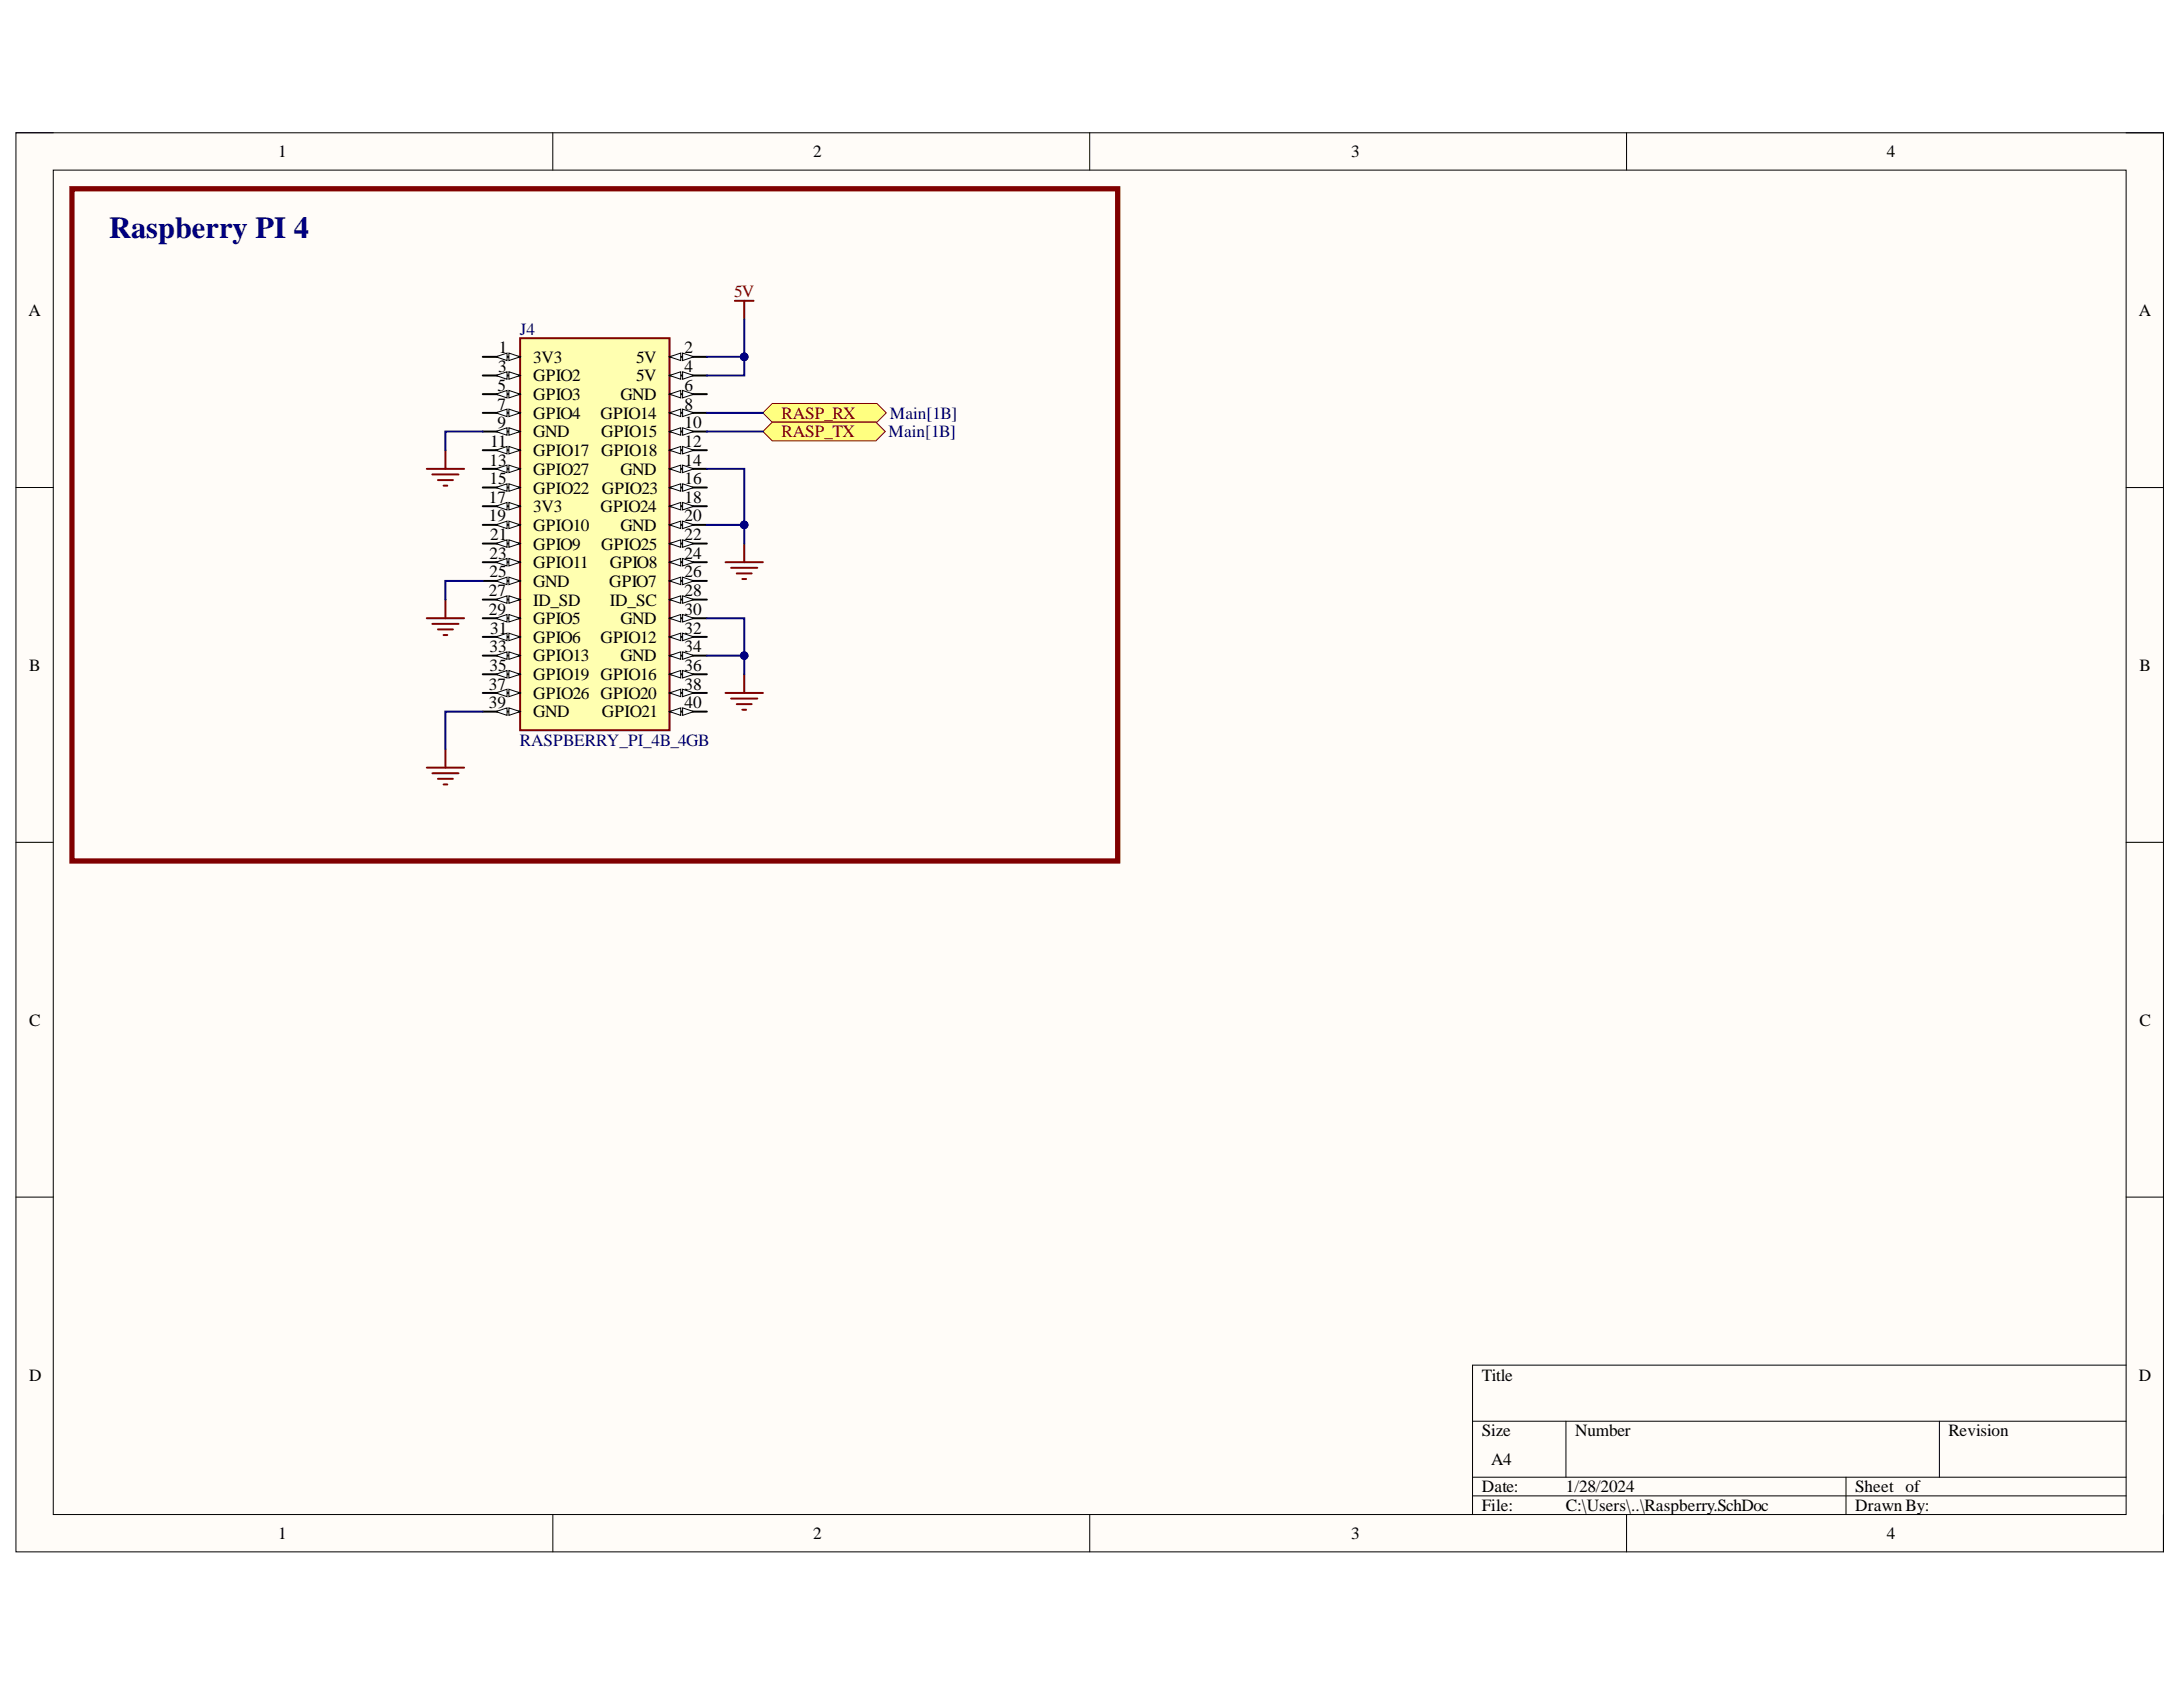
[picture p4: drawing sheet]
<svg xmlns="http://www.w3.org/2000/svg" width="279mm" height="216mm" viewBox="0 0 279 216" stroke-linecap="round" stroke-linejoin="round" font-family="sans-serif">
<defs><g id="words">
<text font-size="3.9" fill="#000080" x="14" y="30.5">Raspberry PI 4</text>
<g font-size="2.2">
<text x="35.6" y="20.1">1</text>
<text x="104.1" y="20.1">2</text>
<text x="172.9" y="20.1">3</text>
<text x="241.5" y="20.1">4</text>
<text x="3.6" y="40.4">A</text>
<text x="273.7" y="40.4">A</text>
<text x="63.8" y="47.6">3</text>
<text x="63.8" y="45.2">1</text>
<text x="68.2" y="46.4">3V3</text>
<text x="81.4" y="46.4">5V</text>
<text x="87.6" y="45.2">2</text>
<text x="87.6" y="47.6">4</text>
<text x="63.7" y="50.1">5</text>
<text x="63.7" y="52.4">7</text>
<text x="68.2" y="48.8">GPIO2</text>
<text x="68.2" y="51.2">GPIO3</text>
<text x="68.2" y="53.6">GPIO4</text>
<text x="76.9" y="53.6">GPIO14</text>
<text x="79.4" y="51.2">GND</text>
<text x="81.4" y="48.8">5V</text>
<text x="87.6" y="50.1">6</text>
<text x="87.6" y="52.4">8</text>
<text x="62.7" y="59.6">13</text>
<text x="62.7" y="57.2">11</text>
<text x="63.7" y="54.8">9</text>
<text x="68.2" y="56">GND</text>
<text x="68.2" y="58.3">GPIO17 GPIO18</text>
<text x="77" y="56">GPIO15</text>
<text x="87.6" y="54.8">10</text>
<text x="87.6" y="57.2">12</text>
<text x="87.6" y="59.6">14</text>
<text x="62.6" y="64.3">17</text>
<text x="62.7" y="62">15</text>
<text x="68.2" y="60.8">GPIO27</text>
<text x="68.2" y="63.2">GPIO22</text>
<text x="68.2" y="65.5">3V3</text>
<text x="76.9" y="65.5">GPIO24</text>
<text x="77" y="63.2">GPIO23</text>
<text x="79.4" y="60.8">GND</text>
<text x="87.6" y="62">16</text>
<text x="87.6" y="64.3">18</text>
<text x="62.6" y="66.7">19</text>
<text x="62.7" y="71.5">23</text>
<text x="62.7" y="69.2">21</text>
<text x="68.2" y="68">GPIO10</text>
<text x="68.2" y="70.3">GPIO9</text>
<text x="77" y="70.3">GPIO25</text>
<text x="79.4" y="68">GND</text>
<text x="87.6" y="66.7">20</text>
<text x="87.6" y="69.2">22</text>
<text x="87.6" y="71.5">24</text>
<text x="62.6" y="76.3">27</text>
<text x="62.7" y="73.9">25</text>
<text x="68.2" y="72.7">GPIO11</text>
<text x="68.2" y="75.1">GND</text>
<text x="68.2" y="77.5">ID_SD</text>
<text x="78" y="75.1">GPIO7</text>
<text x="78.1" y="72.7">GPIO8</text>
<text x="78.1" y="77.5">ID_SC</text>
<text x="87.6" y="73.9">26</text>
<text x="87.6" y="76.3">28</text>
<text x="62.6" y="78.7">29</text>
<text x="62.7" y="83.5">33</text>
<text x="62.7" y="81.1">31</text>
<text x="68.2" y="79.9">GPIO5</text>
<text x="68.2" y="82.3">GPIO6</text>
<text x="76.9" y="82.3">GPIO12</text>
<text x="79.4" y="79.9">GND</text>
<text x="87.6" y="78.7">30</text>
<text x="87.6" y="81.1">32</text>
<text x="87.6" y="83.5">34</text>
<text x="3.7" y="85.8">B</text>
<text x="62.6" y="88.3">37</text>
<text x="62.7" y="85.8">35</text>
<text x="68.2" y="84.6">GPIO13</text>
<text x="68.2" y="87.1">GPIO19 GPIO16</text>
<text x="68.2" y="89.5">GPIO26 GPIO20</text>
<text x="79.4" y="84.6">GND</text>
<text x="87.6" y="85.8">36</text>
<text x="87.6" y="88.3">38</text>
<text x="273.8" y="85.8">B</text>
<text x="62.6" y="90.6">39</text>
<text x="68.2" y="91.8">GND</text>
<text x="77" y="91.8">GPIO21</text>
<text x="87.6" y="90.6">40</text>
<text x="3.7" y="131.3">C</text>
<text x="273.8" y="131.3">C</text>
<text x="3.7" y="176.7">D</text>
<text x="189.7" y="176.7">Title</text>
<text x="273.7" y="176.7">D</text>
<text x="189.7" y="183.8">Size</text>
<text x="201.6" y="183.8">Number</text>
<text x="249.4" y="183.8">Revision</text>
<text x="189.7" y="191">Date:</text>
<text x="190.9" y="187.4">A4</text>
<text x="200.4" y="191">1/28/2024</text>
<text x="237.5" y="191">Sheet of</text>
<text x="35.6" y="197">1</text>
<text x="104.1" y="197">2</text>
<text x="172.9" y="197">3</text>
<text x="189.7" y="193.4">File:</text>
<text x="200.4" y="193.4">C:\Users\..\Raspberry.SchDoc</text>
<text x="237.5" y="193.4">Drawn By:</text>
<text x="241.5" y="197">4</text>
</g>
<g font-size="2.2" fill="#800000">
<text x="93.9" y="38">5V</text>
<text x="100" y="53.6">RASP_RX</text>
<text x="100" y="56">RASP_TX</text>
</g>
<g font-size="2.2" fill="#000080">
<text x="66.6" y="42.9">J4</text>
<text x="113.9" y="53.6">Main[1B]</text>
<text x="113.7" y="56">Main[1B]</text>
<text x="66.6" y="95.5">RASPBERRY_PI_4B_4GB</text>
</g>
</g></defs>
<path d="M2 17h274.9v181.6h-274.9z" fill-rule="evenodd" fill="#fffcf8"/>
<path d="M2 17h274.9v181.6h-274.9z" fill="none" stroke="#000" stroke-width=".13"/>
<path d="M6.8 21.8h265.3v172h-265.3z" fill-rule="evenodd" fill="#fffcf8"/>
<g fill="none" stroke="#000" stroke-width=".13">
<path d="M2 17h4.8M70.8 17v4.8M139.5 17v4.8M208.2 17v4.8M272.1 17h4.8v4.8M6.8 21.8h265.3v172h-265.3zM2 62.4h4.8M272.1 62.4h4.8M2 107.8h4.8M272.1 107.8h4.8M2 153.2h4.8M272.1 153.2h4.8"/>
<path d="M272.1 174.7h-83.6v19.1M70.8 193.8v4.8M139.5 193.8v4.8M188.5 181.9h83.6M188.5 189.1h83.6M188.5 191.4h83.6M200.4 181.9v7.2M208.2 193.8v4.8M236.3 189.1v4.7M248.2 181.9v7.2M276.9 193.8v4.8"/>
</g>
<path d="M94.1 38.5h2.3M95.3 38.5v2.4" fill="none" stroke="#800000" stroke-width=".25"/>
<path d="M98.8 51.6h13.4l1.2 1.2-1.2 1.2h-13.4l-1.2-1.2z" fill-rule="evenodd" fill="#ffff80"/>
<path d="M98.8 51.6h13.4l1.2 1.2-1.2 1.2h-13.4l-1.2-1.2z" fill="none" stroke="#800000" stroke-width=".13"/>
<path d="M97.6 55.2l1.2-1.2h13.3l1.2 1.2-1.2 1.2h-13.3z" fill-rule="evenodd" fill="#ffff80"/>
<path d="M97.6 55.2l1.2-1.2h13.3l1.2 1.2-1.2 1.2h-13.3z" fill="none" stroke="#800000" stroke-width=".13"/>
<path d="M9.2 24.2h133.9v86h-133.9z" fill="none" stroke="#800000" stroke-width=".68"/>
<path d="M66.6 43.3h19.1v50.2h-19.1z" fill-rule="evenodd" fill="#ffffb0"/>
<path d="M66.6 43.3h19.1v50.2h-19.1z" fill="none" stroke="#800000" stroke-width=".25"/>
<path d="M61.8 45.7h4.8" fill="none" stroke="#000" stroke-width=".25"/>
<path d="M65.1 45.2l1.5 .5-1.5 .4z" fill="#f8fcff"/>
<path d="M65.1 45.2l1.5 .5-1.5 .4z" fill="none" stroke="#000" stroke-width=".13"/>
<path d="M63.5 45.7l1.4-.5v.9z" fill="#f8fcff"/>
<path d="M63.5 45.7l1.4-.5v.9z" fill="none" stroke="#000" stroke-width=".13"/>
<path d="M61.8 48.1h4.8" fill="none" stroke="#000" stroke-width=".25"/>
<path d="M65.1 47.6l1.5 .5-1.5 .4z" fill="#f8fcff"/>
<path d="M65.1 47.6l1.5 .5-1.5 .4z" fill="none" stroke="#000" stroke-width=".13"/>
<path d="M63.5 48.1l1.4-.5v.9z" fill="#f8fcff"/>
<path d="M63.5 48.1l1.4-.5v.9z" fill="none" stroke="#000" stroke-width=".13"/>
<path d="M61.8 50.4h4.8" fill="none" stroke="#000" stroke-width=".25"/>
<path d="M65.1 50l1.5 .4-1.5 .5z" fill="#f8fcff"/>
<path d="M65.1 50l1.5 .4-1.5 .5z" fill="none" stroke="#000" stroke-width=".13"/>
<path d="M63.5 50.4l1.4-.4v.9z" fill="#f8fcff"/>
<path d="M63.5 50.4l1.4-.4v.9z" fill="none" stroke="#000" stroke-width=".13"/>
<path d="M61.8 52.8h4.8" fill="none" stroke="#000" stroke-width=".25"/>
<path d="M65.1 52.4l1.5 .4-1.5 .5z" fill="#f8fcff"/>
<path d="M65.1 52.4l1.5 .4-1.5 .5z" fill="none" stroke="#000" stroke-width=".13"/>
<path d="M63.5 52.8l1.4-.4v.9z" fill="#f8fcff"/>
<path d="M63.5 52.8l1.4-.4v.9z" fill="none" stroke="#000" stroke-width=".13"/>
<path d="M61.8 55.2h4.8" fill="none" stroke="#000" stroke-width=".25"/>
<path d="M65.1 54.7l1.5 .5-1.5 .5z" fill="#f8fcff"/>
<path d="M65.1 54.7l1.5 .5-1.5 .5z" fill="none" stroke="#000" stroke-width=".13"/>
<path d="M63.5 55.2l1.4-.5v1z" fill="#f8fcff"/>
<path d="M63.5 55.2l1.4-.5v1z" fill="none" stroke="#000" stroke-width=".13"/>
<path d="M61.8 57.6h4.8" fill="none" stroke="#000" stroke-width=".25"/>
<path d="M65.1 57.1l1.5 .5-1.5 .5z" fill="#f8fcff"/>
<path d="M65.1 57.1l1.5 .5-1.5 .5z" fill="none" stroke="#000" stroke-width=".13"/>
<path d="M63.5 57.6l1.4-.5v1z" fill="#f8fcff"/>
<path d="M63.5 57.6l1.4-.5v1z" fill="none" stroke="#000" stroke-width=".13"/>
<path d="M61.8 60h4.8" fill="none" stroke="#000" stroke-width=".25"/>
<path d="M65.1 59.5l1.5 .5-1.5 .5z" fill="#f8fcff"/>
<path d="M65.1 59.5l1.5 .5-1.5 .5z" fill="none" stroke="#000" stroke-width=".13"/>
<path d="M63.5 60l1.4-.5v1z" fill="#f8fcff"/>
<path d="M63.5 60l1.4-.5v1z" fill="none" stroke="#000" stroke-width=".13"/>
<path d="M61.8 62.4h4.8" fill="none" stroke="#000" stroke-width=".25"/>
<path d="M65.1 61.9l1.5 .5-1.5 .5z" fill="#f8fcff"/>
<path d="M65.1 61.9l1.5 .5-1.5 .5z" fill="none" stroke="#000" stroke-width=".13"/>
<path d="M63.5 62.4l1.4-.5v1z" fill="#f8fcff"/>
<path d="M63.5 62.4l1.4-.5v1z" fill="none" stroke="#000" stroke-width=".13"/>
<path d="M61.8 64.8h4.8" fill="none" stroke="#000" stroke-width=".25"/>
<path d="M65.1 64.3l1.5 .5-1.5 .5z" fill="#f8fcff"/>
<path d="M65.1 64.3l1.5 .5-1.5 .5z" fill="none" stroke="#000" stroke-width=".13"/>
<path d="M63.5 64.8l1.4-.5v1z" fill="#f8fcff"/>
<path d="M63.5 64.8l1.4-.5v1z" fill="none" stroke="#000" stroke-width=".13"/>
<path d="M61.8 67.2h4.8" fill="none" stroke="#000" stroke-width=".25"/>
<path d="M65.1 66.7l1.5 .5-1.5 .4z" fill="#f8fcff"/>
<path d="M65.1 66.7l1.5 .5-1.5 .4z" fill="none" stroke="#000" stroke-width=".13"/>
<path d="M63.5 67.2l1.4-.5v.9z" fill="#f8fcff"/>
<path d="M63.5 67.2l1.4-.5v.9z" fill="none" stroke="#000" stroke-width=".13"/>
<path d="M61.8 69.6h4.8" fill="none" stroke="#000" stroke-width=".25"/>
<path d="M65.1 69.1l1.5 .5-1.5 .4z" fill="#f8fcff"/>
<path d="M65.1 69.1l1.5 .5-1.5 .4z" fill="none" stroke="#000" stroke-width=".13"/>
<path d="M63.5 69.6l1.4-.5v.9z" fill="#f8fcff"/>
<path d="M63.5 69.6l1.4-.5v.9z" fill="none" stroke="#000" stroke-width=".13"/>
<path d="M61.8 72h4.8" fill="none" stroke="#000" stroke-width=".25"/>
<path d="M65.1 71.5l1.5 .5-1.5 .4z" fill="#f8fcff"/>
<path d="M65.1 71.5l1.5 .5-1.5 .4z" fill="none" stroke="#000" stroke-width=".13"/>
<path d="M63.5 72l1.4-.5v.9z" fill="#f8fcff"/>
<path d="M63.5 72l1.4-.5v.9z" fill="none" stroke="#000" stroke-width=".13"/>
<path d="M61.8 74.3h4.8" fill="none" stroke="#000" stroke-width=".25"/>
<path d="M65.1 73.9l1.5 .4-1.5 .5z" fill="#f8fcff"/>
<path d="M65.1 73.9l1.5 .4-1.5 .5z" fill="none" stroke="#000" stroke-width=".13"/>
<path d="M63.5 74.3l1.4-.4v.9z" fill="#f8fcff"/>
<path d="M63.5 74.3l1.4-.4v.9z" fill="none" stroke="#000" stroke-width=".13"/>
<path d="M61.8 76.7h4.8" fill="none" stroke="#000" stroke-width=".25"/>
<path d="M65.1 76.3l1.5 .4-1.5 .5z" fill="#f8fcff"/>
<path d="M65.1 76.3l1.5 .4-1.5 .5z" fill="none" stroke="#000" stroke-width=".13"/>
<path d="M63.5 76.7l1.4-.4v.9z" fill="#f8fcff"/>
<path d="M63.5 76.7l1.4-.4v.9z" fill="none" stroke="#000" stroke-width=".13"/>
<path d="M61.8 79.1h4.8" fill="none" stroke="#000" stroke-width=".25"/>
<path d="M65.1 78.6l1.5 .5-1.5 .5z" fill="#f8fcff"/>
<path d="M65.1 78.6l1.5 .5-1.5 .5z" fill="none" stroke="#000" stroke-width=".13"/>
<path d="M63.5 79.1l1.4-.5v1z" fill="#f8fcff"/>
<path d="M63.5 79.1l1.4-.5v1z" fill="none" stroke="#000" stroke-width=".13"/>
<path d="M61.8 81.5h4.8" fill="none" stroke="#000" stroke-width=".25"/>
<path d="M65.1 81l1.5 .5-1.5 .5z" fill="#f8fcff"/>
<path d="M65.1 81l1.5 .5-1.5 .5z" fill="none" stroke="#000" stroke-width=".13"/>
<path d="M63.5 81.5l1.4-.5v1z" fill="#f8fcff"/>
<path d="M63.5 81.5l1.4-.5v1z" fill="none" stroke="#000" stroke-width=".13"/>
<path d="M61.8 83.9h4.8" fill="none" stroke="#000" stroke-width=".25"/>
<path d="M65.1 83.4l1.5 .5-1.5 .5z" fill="#f8fcff"/>
<path d="M65.1 83.4l1.5 .5-1.5 .5z" fill="none" stroke="#000" stroke-width=".13"/>
<path d="M63.5 83.9l1.4-.5v1z" fill="#f8fcff"/>
<path d="M63.5 83.9l1.4-.5v1z" fill="none" stroke="#000" stroke-width=".13"/>
<path d="M61.8 86.3h4.8" fill="none" stroke="#000" stroke-width=".25"/>
<path d="M65.1 85.8l1.5 .5-1.5 .5z" fill="#f8fcff"/>
<path d="M65.1 85.8l1.5 .5-1.5 .5z" fill="none" stroke="#000" stroke-width=".13"/>
<path d="M63.5 86.3l1.4-.5v1z" fill="#f8fcff"/>
<path d="M63.5 86.3l1.4-.5v1z" fill="none" stroke="#000" stroke-width=".13"/>
<path d="M61.8 88.7h4.8" fill="none" stroke="#000" stroke-width=".25"/>
<path d="M65.1 88.2l1.5 .5-1.5 .5z" fill="#f8fcff"/>
<path d="M65.1 88.2l1.5 .5-1.5 .5z" fill="none" stroke="#000" stroke-width=".13"/>
<path d="M63.5 88.7l1.4-.5v1z" fill="#f8fcff"/>
<path d="M63.5 88.7l1.4-.5v1z" fill="none" stroke="#000" stroke-width=".13"/>
<path d="M61.8 91.1h4.8" fill="none" stroke="#000" stroke-width=".25"/>
<path d="M65.1 90.6l1.5 .5-1.5 .5z" fill="#f8fcff"/>
<path d="M65.1 90.6l1.5 .5-1.5 .5z" fill="none" stroke="#000" stroke-width=".13"/>
<path d="M63.5 91.1l1.4-.5v1z" fill="#f8fcff"/>
<path d="M63.5 91.1l1.4-.5v1z" fill="none" stroke="#000" stroke-width=".13"/>
<path d="M85.7 45.7h4.8" fill="none" stroke="#000" stroke-width=".25"/>
<path d="M85.7 45.7l1.4-.5v.9z" fill="#f8fcff"/>
<path d="M85.7 45.7l1.4-.5v.9z" fill="none" stroke="#000" stroke-width=".13"/>
<path d="M87.4 45.2l1.4 .5-1.4 .4z" fill="#f8fcff"/>
<path d="M87.4 45.2l1.4 .5-1.4 .4z" fill="none" stroke="#000" stroke-width=".13"/>
<path d="M85.7 48.1h4.8" fill="none" stroke="#000" stroke-width=".25"/>
<path d="M85.7 48.1l1.4-.5v.9z" fill="#f8fcff"/>
<path d="M85.7 48.1l1.4-.5v.9z" fill="none" stroke="#000" stroke-width=".13"/>
<path d="M87.4 47.6l1.4 .5-1.4 .4z" fill="#f8fcff"/>
<path d="M87.4 47.6l1.4 .5-1.4 .4z" fill="none" stroke="#000" stroke-width=".13"/>
<path d="M85.7 50.4h4.8" fill="none" stroke="#000" stroke-width=".25"/>
<path d="M85.7 50.4l1.4-.4v.9z" fill="#f8fcff"/>
<path d="M85.7 50.4l1.4-.4v.9z" fill="none" stroke="#000" stroke-width=".13"/>
<path d="M87.4 50l1.4 .4-1.4 .5z" fill="#f8fcff"/>
<path d="M87.4 50l1.4 .4-1.4 .5z" fill="none" stroke="#000" stroke-width=".13"/>
<path d="M85.7 52.8h4.8" fill="none" stroke="#000" stroke-width=".25"/>
<path d="M85.7 52.8l1.4-.4v.9z" fill="#f8fcff"/>
<path d="M85.7 52.8l1.4-.4v.9z" fill="none" stroke="#000" stroke-width=".13"/>
<path d="M87.4 52.4l1.4 .4-1.4 .5z" fill="#f8fcff"/>
<path d="M87.4 52.4l1.4 .4-1.4 .5z" fill="none" stroke="#000" stroke-width=".13"/>
<path d="M85.7 55.2h4.8" fill="none" stroke="#000" stroke-width=".25"/>
<path d="M85.7 55.2l1.4-.5v1z" fill="#f8fcff"/>
<path d="M85.7 55.2l1.4-.5v1z" fill="none" stroke="#000" stroke-width=".13"/>
<path d="M87.4 54.7l1.4 .5-1.4 .5z" fill="#f8fcff"/>
<path d="M87.4 54.7l1.4 .5-1.4 .5z" fill="none" stroke="#000" stroke-width=".13"/>
<path d="M85.7 57.6h4.8" fill="none" stroke="#000" stroke-width=".25"/>
<path d="M85.7 57.6l1.4-.5v1z" fill="#f8fcff"/>
<path d="M85.7 57.6l1.4-.5v1z" fill="none" stroke="#000" stroke-width=".13"/>
<path d="M87.4 57.1l1.4 .5-1.4 .5z" fill="#f8fcff"/>
<path d="M87.4 57.1l1.4 .5-1.4 .5z" fill="none" stroke="#000" stroke-width=".13"/>
<path d="M85.7 60h4.8" fill="none" stroke="#000" stroke-width=".25"/>
<path d="M85.7 60l1.4-.5v1z" fill="#f8fcff"/>
<path d="M85.7 60l1.4-.5v1z" fill="none" stroke="#000" stroke-width=".13"/>
<path d="M87.4 59.5l1.4 .5-1.4 .5z" fill="#f8fcff"/>
<path d="M87.4 59.5l1.4 .5-1.4 .5z" fill="none" stroke="#000" stroke-width=".13"/>
<path d="M85.7 62.4h4.8" fill="none" stroke="#000" stroke-width=".25"/>
<path d="M85.7 62.4l1.4-.5v1z" fill="#f8fcff"/>
<path d="M85.7 62.4l1.4-.5v1z" fill="none" stroke="#000" stroke-width=".13"/>
<path d="M87.4 61.9l1.4 .5-1.4 .5z" fill="#f8fcff"/>
<path d="M87.4 61.9l1.4 .5-1.4 .5z" fill="none" stroke="#000" stroke-width=".13"/>
<path d="M85.7 64.8h4.8" fill="none" stroke="#000" stroke-width=".25"/>
<path d="M85.7 64.8l1.4-.5v1z" fill="#f8fcff"/>
<path d="M85.7 64.8l1.4-.5v1z" fill="none" stroke="#000" stroke-width=".13"/>
<path d="M87.4 64.3l1.4 .5-1.4 .5z" fill="#f8fcff"/>
<path d="M87.4 64.3l1.4 .5-1.4 .5z" fill="none" stroke="#000" stroke-width=".13"/>
<path d="M85.7 67.2h4.8" fill="none" stroke="#000" stroke-width=".25"/>
<path d="M85.7 67.2l1.4-.5v.9z" fill="#f8fcff"/>
<path d="M85.7 67.2l1.4-.5v.9z" fill="none" stroke="#000" stroke-width=".13"/>
<path d="M87.4 66.7l1.4 .5-1.4 .4z" fill="#f8fcff"/>
<path d="M87.4 66.7l1.4 .5-1.4 .4z" fill="none" stroke="#000" stroke-width=".13"/>
<path d="M85.7 69.6h4.8" fill="none" stroke="#000" stroke-width=".25"/>
<path d="M85.7 69.6l1.4-.5v.9z" fill="#f8fcff"/>
<path d="M85.7 69.6l1.4-.5v.9z" fill="none" stroke="#000" stroke-width=".13"/>
<path d="M87.4 69.1l1.4 .5-1.4 .4z" fill="#f8fcff"/>
<path d="M87.4 69.1l1.4 .5-1.4 .4z" fill="none" stroke="#000" stroke-width=".13"/>
<path d="M85.7 72h4.8" fill="none" stroke="#000" stroke-width=".25"/>
<path d="M85.7 72l1.4-.5v.9z" fill="#f8fcff"/>
<path d="M85.7 72l1.4-.5v.9z" fill="none" stroke="#000" stroke-width=".13"/>
<path d="M87.4 71.5l1.4 .5-1.4 .4z" fill="#f8fcff"/>
<path d="M87.4 71.5l1.4 .5-1.4 .4z" fill="none" stroke="#000" stroke-width=".13"/>
<path d="M85.7 74.3h4.8" fill="none" stroke="#000" stroke-width=".25"/>
<path d="M85.7 74.3l1.4-.4v.9z" fill="#f8fcff"/>
<path d="M85.7 74.3l1.4-.4v.9z" fill="none" stroke="#000" stroke-width=".13"/>
<path d="M87.4 73.9l1.4 .4-1.4 .5z" fill="#f8fcff"/>
<path d="M87.4 73.9l1.4 .4-1.4 .5z" fill="none" stroke="#000" stroke-width=".13"/>
<path d="M85.7 76.7h4.8" fill="none" stroke="#000" stroke-width=".25"/>
<path d="M85.7 76.7l1.4-.4v.9z" fill="#f8fcff"/>
<path d="M85.7 76.7l1.4-.4v.9z" fill="none" stroke="#000" stroke-width=".13"/>
<path d="M87.4 76.3l1.4 .4-1.4 .5z" fill="#f8fcff"/>
<path d="M87.4 76.3l1.4 .4-1.4 .5z" fill="none" stroke="#000" stroke-width=".13"/>
<path d="M85.7 79.1h4.8" fill="none" stroke="#000" stroke-width=".25"/>
<path d="M85.7 79.1l1.4-.5v1z" fill="#f8fcff"/>
<path d="M85.7 79.1l1.4-.5v1z" fill="none" stroke="#000" stroke-width=".13"/>
<path d="M87.4 78.6l1.4 .5-1.4 .5z" fill="#f8fcff"/>
<path d="M87.4 78.6l1.4 .5-1.4 .5z" fill="none" stroke="#000" stroke-width=".13"/>
<path d="M85.7 81.5h4.8" fill="none" stroke="#000" stroke-width=".25"/>
<path d="M85.7 81.5l1.4-.5v1z" fill="#f8fcff"/>
<path d="M85.7 81.5l1.4-.5v1z" fill="none" stroke="#000" stroke-width=".13"/>
<path d="M87.4 81l1.4 .5-1.4 .5z" fill="#f8fcff"/>
<path d="M87.4 81l1.4 .5-1.4 .5z" fill="none" stroke="#000" stroke-width=".13"/>
<path d="M85.7 83.9h4.8" fill="none" stroke="#000" stroke-width=".25"/>
<path d="M85.7 83.9l1.4-.5v1z" fill="#f8fcff"/>
<path d="M85.7 83.9l1.4-.5v1z" fill="none" stroke="#000" stroke-width=".13"/>
<path d="M87.4 83.4l1.4 .5-1.4 .5z" fill="#f8fcff"/>
<path d="M87.4 83.4l1.4 .5-1.4 .5z" fill="none" stroke="#000" stroke-width=".13"/>
<path d="M85.7 86.3h4.8" fill="none" stroke="#000" stroke-width=".25"/>
<path d="M85.7 86.3l1.4-.5v1z" fill="#f8fcff"/>
<path d="M85.7 86.3l1.4-.5v1z" fill="none" stroke="#000" stroke-width=".13"/>
<path d="M87.4 85.8l1.4 .5-1.4 .5z" fill="#f8fcff"/>
<path d="M87.4 85.8l1.4 .5-1.4 .5z" fill="none" stroke="#000" stroke-width=".13"/>
<path d="M85.7 88.7h4.8" fill="none" stroke="#000" stroke-width=".25"/>
<path d="M85.7 88.7l1.4-.5v1z" fill="#f8fcff"/>
<path d="M85.7 88.7l1.4-.5v1z" fill="none" stroke="#000" stroke-width=".13"/>
<path d="M87.4 88.2l1.4 .5-1.4 .5z" fill="#f8fcff"/>
<path d="M87.4 88.2l1.4 .5-1.4 .5z" fill="none" stroke="#000" stroke-width=".13"/>
<path d="M85.7 91.1h4.8" fill="none" stroke="#000" stroke-width=".25"/>
<path d="M85.7 91.1l1.4-.5v1z" fill="#f8fcff"/>
<path d="M85.7 91.1l1.4-.5v1z" fill="none" stroke="#000" stroke-width=".13"/>
<path d="M87.4 90.6l1.4 .5-1.4 .5z" fill="#f8fcff"/>
<path d="M87.4 90.6l1.4 .5-1.4 .5z" fill="none" stroke="#000" stroke-width=".13"/>
<g fill="none" stroke="#800000" stroke-width=".25">
<path d="M57 57.6v2.4M54.6 79.1h4.8M54.6 60h4.8M55.3 79.8h3.4M55.3 60.7h3.4M56.1 61.4h1.9M56.8 62.2h.4M57 76.7v2.4M92.9 72h4.7M93.6 72.7h3.3M94.3 73.4h1.9M95 74.1h.5"/>
<path d="M95.3 69.6v2.4M54.6 98.2h4.8M55.3 99h3.4M56.1 99.7h1.9M56.1 80.6h1.9M56.8 81.3h.4M57 95.9v2.3M92.9 88.7h4.7M93.6 89.4h3.3M94.3 90.1h1.9M95 90.8h.5M95.3 86.3v2.4"/>
<path d="M56.8 100.4h.4"/>
</g>
<path d="M61.8 55.2h-4.8v2.4M90.5 55.2h7.1M90.5 52.8h7.1M61.8 74.3h-4.8v2.4M61.8 91.1h-4.8v4.8M90.5 83.9h4.8v2.4" fill="none" stroke="#000080" stroke-width=".25"/>
<circle cx="95.3" cy="83.9" r=".48" fill="#000080"/>
<circle cx="95.3" cy="83.9" r=".48" fill="none" stroke="#000080" stroke-width=".13"/>
<path d="M90.5 79.1h4.8v4.8" fill="none" stroke="#000080" stroke-width=".25"/>
<circle cx="95.3" cy="83.9" r=".48" fill="#000080"/>
<circle cx="95.3" cy="83.9" r=".48" fill="none" stroke="#000080" stroke-width=".13"/>
<path d="M90.5 67.2h4.8v2.4" fill="none" stroke="#000080" stroke-width=".25"/>
<circle cx="95.3" cy="67.2" r=".48" fill="#000080"/>
<circle cx="95.3" cy="67.2" r=".48" fill="none" stroke="#000080" stroke-width=".13"/>
<path d="M90.5 60h4.8v7.2" fill="none" stroke="#000080" stroke-width=".25"/>
<circle cx="95.3" cy="67.2" r=".48" fill="#000080"/>
<circle cx="95.3" cy="67.2" r=".48" fill="none" stroke="#000080" stroke-width=".13"/>
<path d="M90.5 45.7h4.8" fill="none" stroke="#000080" stroke-width=".25"/>
<circle cx="95.3" cy="45.7" r=".48" fill="#000080"/>
<circle cx="95.3" cy="45.7" r=".48" fill="none" stroke="#000080" stroke-width=".13"/>
<path d="M95.3 40.9v4.8" fill="none" stroke="#000080" stroke-width=".25"/>
<circle cx="95.3" cy="45.7" r=".48" fill="#000080"/>
<circle cx="95.3" cy="45.7" r=".48" fill="none" stroke="#000080" stroke-width=".13"/>
<path d="M95.3 45.7v2.4h-4.8" fill="none" stroke="#000080" stroke-width=".25"/>
<circle cx="95.3" cy="45.7" r=".48" fill="#000080"/>
<circle cx="95.3" cy="45.7" r=".48" fill="none" stroke="#000080" stroke-width=".13"/>
<use href="#words"/>
</svg>
